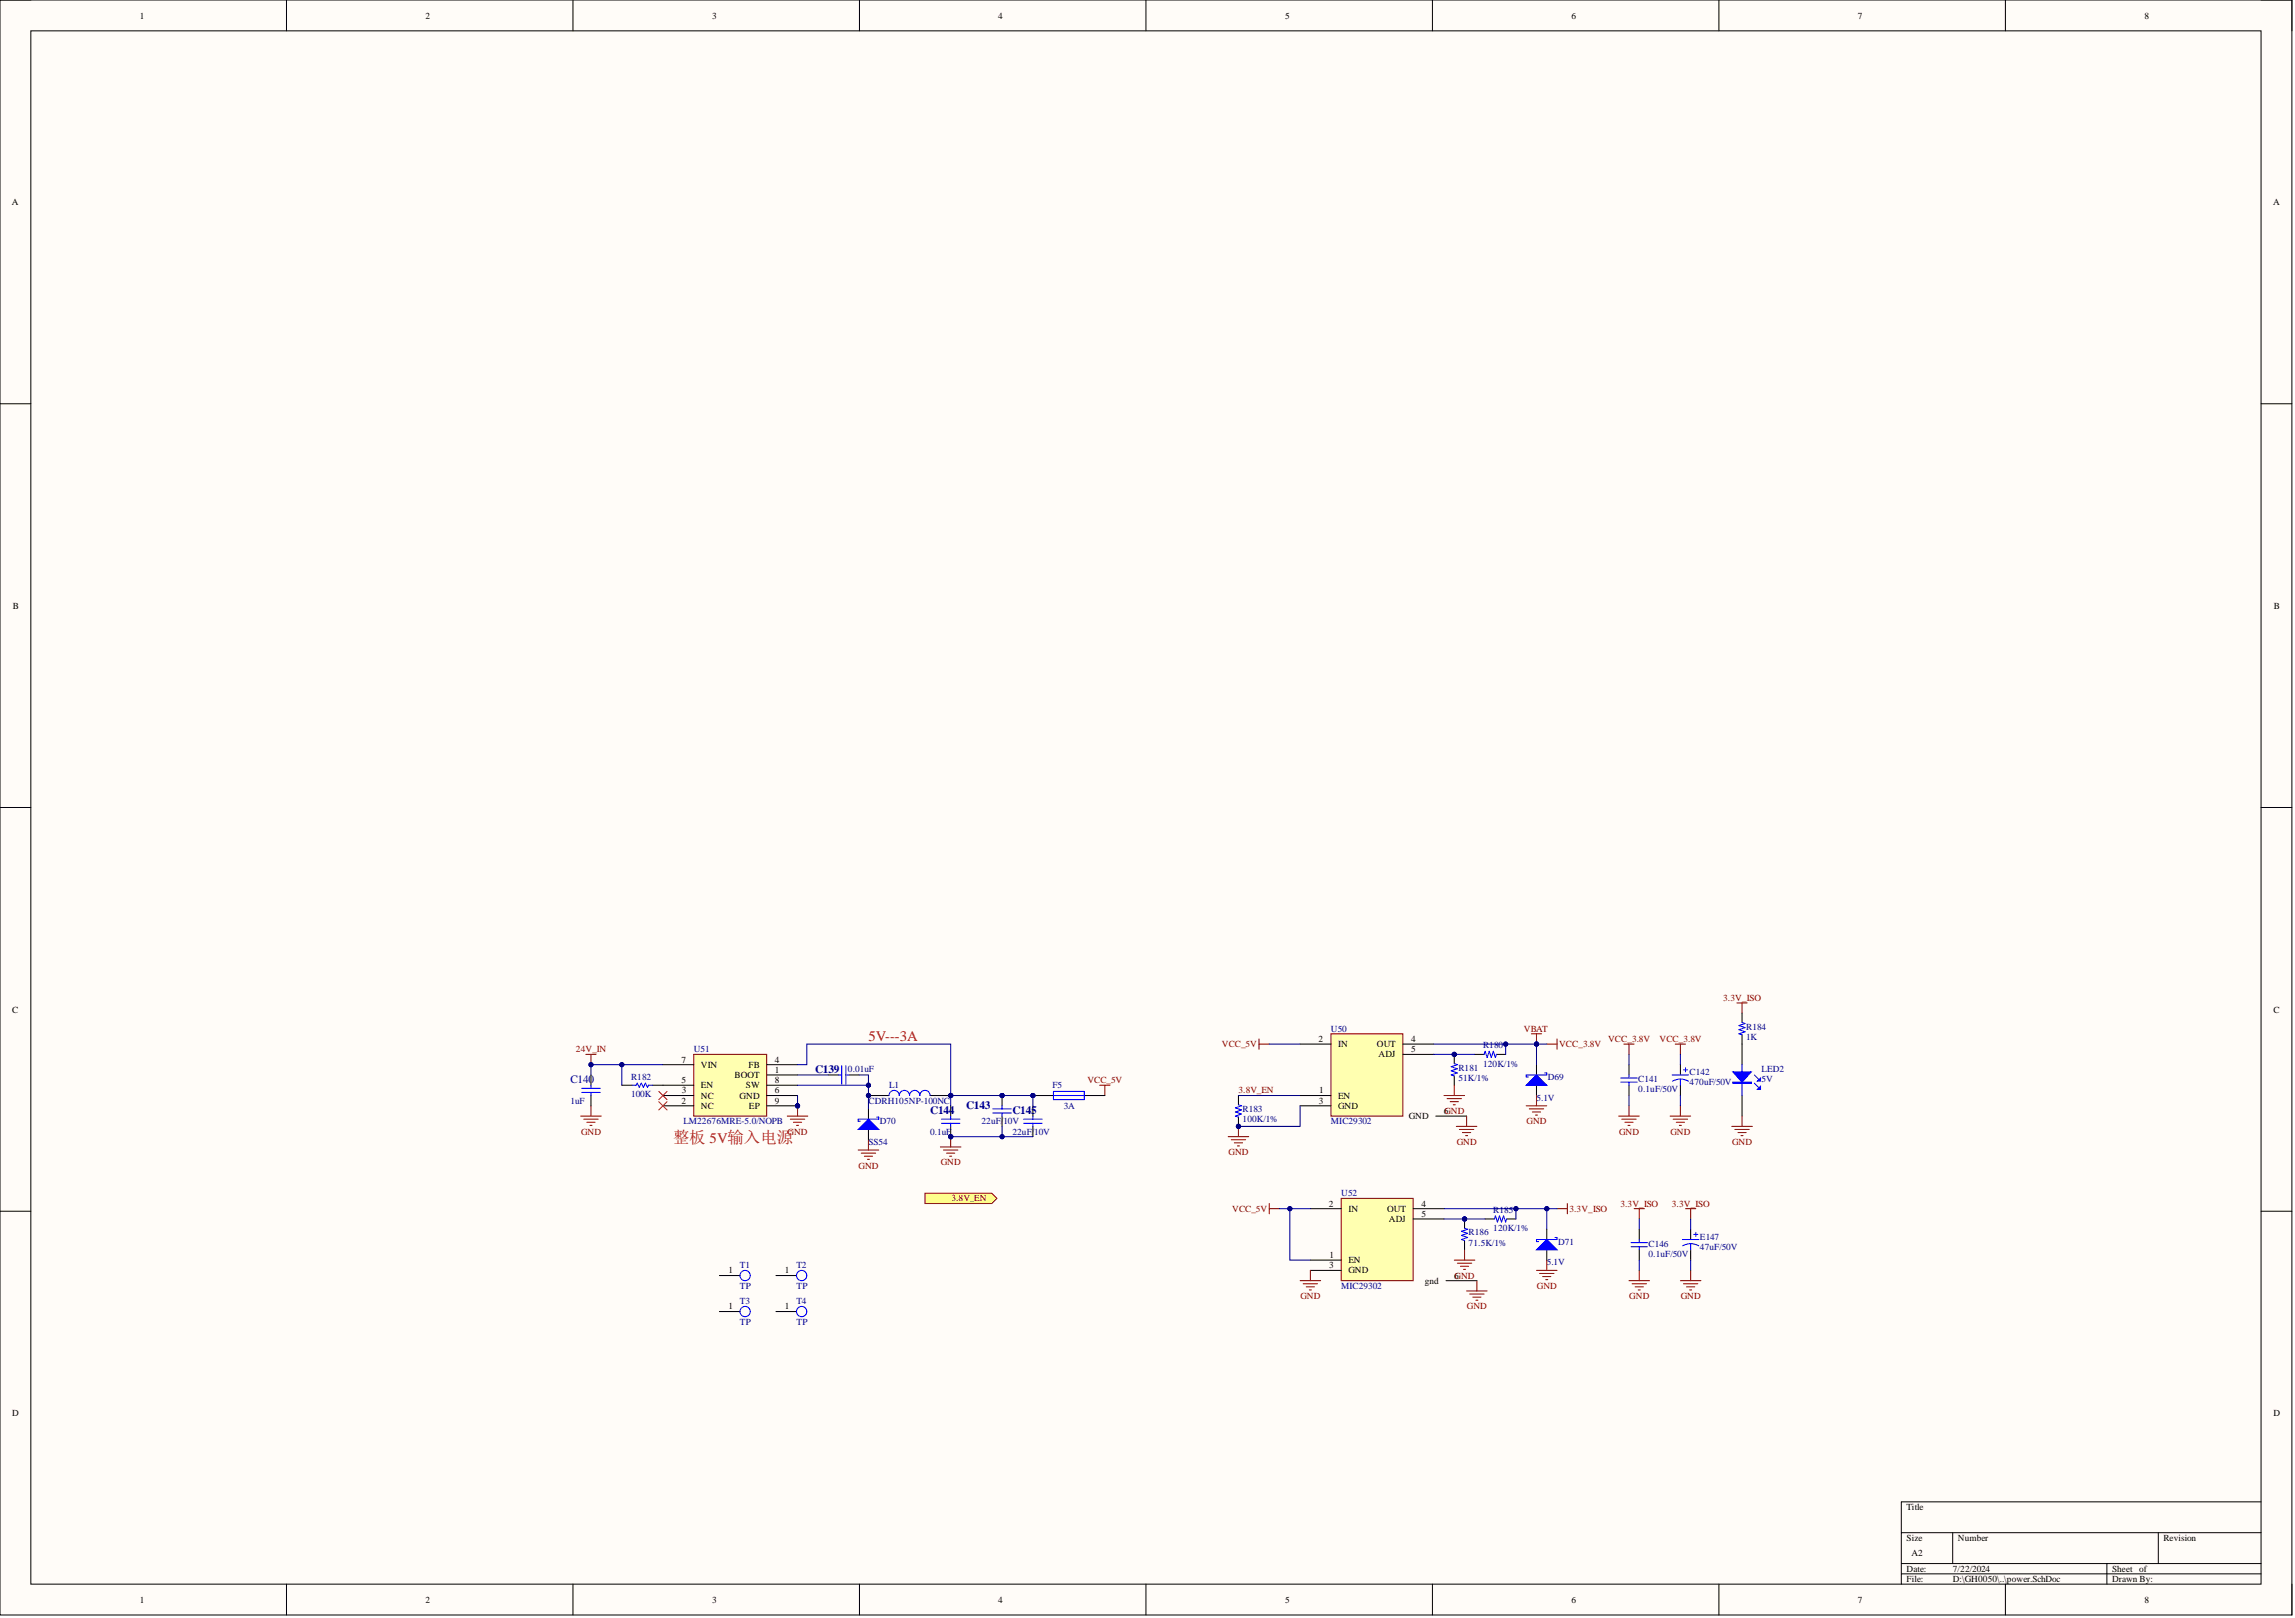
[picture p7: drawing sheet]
<svg xmlns="http://www.w3.org/2000/svg" width="566mm" height="399mm" viewBox="0 0 566 399" stroke-linecap="round" stroke-linejoin="round" font-family="sans-serif">
<defs><g id="words">
<text font-size="4.1" fill="#f00" x="166.1" y="281.9">整板 5V输入电源</text>
<text font-size="3.6" fill="#f00" x="214.3" y="256.7">5V---3A</text>
<g font-size="2.8" fill="#000080">
<text x="140.7" y="267">C140</text>
<text x="201.1" y="264.5">C139</text>
<text x="229.5" y="274.6">C144</text>
<text x="238.3" y="273.4">C143</text>
<text x="249.8" y="274.6">C145</text>
</g>
<g font-size="2.3">
<text x="34.5" y="4.6">1</text>
<text x="105" y="4.6">2</text>
<text x="175.7" y="4.6">3</text>
<text x="246.3" y="4.6">4</text>
<text x="317" y="4.6">5</text>
<text x="387.7" y="4.6">6</text>
<text x="458.4" y="4.6">7</text>
<text x="529.1" y="4.6">8</text>
<text x="3" y="50.6">A</text>
<text x="560.8" y="50.6">A</text>
<text x="3.1" y="150.1">B</text>
<text x="561" y="150.1">B</text>
<text x="3" y="249.7">C</text>
<text x="560.9" y="249.7">C</text>
<text x="325.3" y="257">2</text>
<text x="348.1" y="257">4</text>
<text x="168.1" y="262">7</text>
<text x="172.9" y="263.3">VIN</text>
<text x="184.7" y="263.3">FB</text>
<text x="191.2" y="262">4</text>
<text x="330.1" y="258.2">IN</text>
<text x="339.7" y="258.2">OUT</text>
<text x="340.1" y="260.8">ADJ</text>
<text x="348.1" y="259.5">5</text>
<text x="168.1" y="267.1">5</text>
<text x="168.2" y="269.6">3</text>
<text x="172.9" y="268.4">EN</text>
<text x="181.2" y="265.8">BOOT</text>
<text x="184" y="268.4">SW</text>
<text x="191.2" y="264.6">1</text>
<text x="191.2" y="269.6">6</text>
<text x="191.2" y="267.1">8</text>
<text x="325.5" y="269.6">1</text>
<text x="168.1" y="272.2">2</text>
<text x="172.9" y="273.4">NC</text>
<text x="172.9" y="270.9">NC</text>
<text x="182.5" y="270.9">GND</text>
<text x="184.8" y="273.4">EP</text>
<text x="191.2" y="272.2">9</text>
<text x="325.4" y="272.2">3</text>
<text x="330.1" y="270.9">EN</text>
<text x="330.1" y="273.4">GND</text>
<text x="347.5" y="276">GND</text>
<text x="356.3" y="274.7">6</text>
<text x="327.9" y="297.5">2</text>
<text x="332.7" y="298.8">IN</text>
<text x="342.2" y="298.8">OUT</text>
<text x="350.7" y="297.5">4</text>
<text x="342.6" y="301.4">ADJ</text>
<text x="350.7" y="300.1">5</text>
<text x="328" y="310.2">1</text>
<text x="332.7" y="311.5">EN</text>
<text x="179.7" y="314">1</text>
<text x="193.6" y="314">1</text>
<text x="327.9" y="312.8">3</text>
<text x="332.7" y="314">GND</text>
<text x="351.5" y="316.6">gnd</text>
<text x="358.8" y="315.3">6</text>
<text x="179.7" y="322.9">1</text>
<text x="193.6" y="322.9">1</text>
<text x="3" y="349.2">D</text>
<text x="560.9" y="349.2">D</text>
<text x="470.4" y="372.4">Title</text>
<text x="470.4" y="380">Size</text>
<text x="471.6" y="383.8">A2</text>
<text x="483" y="380">Number</text>
<text x="533.7" y="380">Revision</text>
<text x="470.4" y="387.6">Date:</text>
<text x="481.8" y="387.6">7/22/2024</text>
<text x="521.1" y="387.6">Sheet of</text>
<text x="34.5" y="395.2">1</text>
<text x="105" y="395.2">2</text>
<text x="175.7" y="395.2">3</text>
<text x="246.3" y="395.2">4</text>
<text x="317" y="395.2">5</text>
<text x="387.7" y="395.2">6</text>
<text x="458.4" y="395.2">7</text>
<text x="470.4" y="390.1">File:</text>
<text x="481.8" y="390.1">D:\GH0050\..\power.SchDoc</text>
<text x="521.1" y="390.1">Drawn By:</text>
<text x="529.1" y="395.2">8</text>
</g>
<g font-size="2.3" fill="#800000">
<text x="425.1" y="246.8">3.3V_ISO</text>
<text x="375.9" y="254.4">VBAT</text>
<text x="396.7" y="257">VCC_3.8V</text>
<text x="409.4" y="257">VCC_3.8V</text>
<text x="142.1" y="259.5">24V_IN</text>
<text x="301.5" y="258.2">VCC_5V</text>
<text x="384.7" y="258.2">VCC_3.8V</text>
<text x="268.3" y="267.1">VCC_5V</text>
<text x="305.5" y="269.6">3.8V_EN</text>
<text x="356.3" y="274.7">GND</text>
<text x="143.3" y="279.8">GND</text>
<text x="194.3" y="279.8">GND</text>
<text x="376.6" y="277.3">GND</text>
<text x="399.4" y="279.8">GND</text>
<text x="412.1" y="279.8">GND</text>
<text x="232.1" y="287.4">GND</text>
<text x="303.1" y="284.9">GND</text>
<text x="359.4" y="282.3">GND</text>
<text x="427.3" y="282.3">GND</text>
<text x="211.8" y="288.2">GND</text>
<text x="234.7" y="296.3">3.8V_EN</text>
<text x="304" y="298.8">VCC_5V</text>
<text x="387.2" y="298.8">3.3V_ISO</text>
<text x="399.8" y="297.5">3.3V_ISO</text>
<text x="412.5" y="297.5">3.3V_ISO</text>
<text x="358.9" y="315.3">GND</text>
<text x="379.2" y="317.8">GND</text>
<text x="320.8" y="320.4">GND</text>
<text x="361.9" y="322.9">GND</text>
<text x="402" y="320.4">GND</text>
<text x="414.7" y="320.4">GND</text>
</g>
<g font-size="2.3" fill="#000080">
<text x="328.4" y="254.4">U50</text>
<text x="430.8" y="253.9">R184</text>
<text x="430.8" y="256.5">1K</text>
<text x="171.2" y="259.5">U51</text>
<text x="365.9" y="258.5">R180</text>
<text x="365.9" y="263">120K/1%</text>
<text x="155.7" y="266.3">R182</text>
<text x="209.2" y="264.3">0.01uF</text>
<text x="219.3" y="268.4">L1</text>
<text x="259.6" y="268.4">F5</text>
<text x="359.8" y="264.1">R181</text>
<text x="359.8" y="266.6">51K/1%</text>
<text x="381.9" y="266.3">D69</text>
<text x="404.2" y="266.9">C141</text>
<text x="404.2" y="269.4">0.1uF/50V</text>
<text x="416.9" y="265.1">C142</text>
<text x="416.9" y="267.6">470uF/50V</text>
<text x="434.6" y="264.3">LED2</text>
<text x="434.6" y="266.9">5V</text>
<text x="140.7" y="272.2">1uF</text>
<text x="155.7" y="270.4">100K</text>
<text x="214.3" y="272.2">CDRH105NP-100NC</text>
<text x="262.4" y="273.4">3A</text>
<text x="306.6" y="274.2">R183</text>
<text x="379.1" y="271.4">5.1V</text>
<text x="168.6" y="277.3">LM22676MRE-5.0/NOPB</text>
<text x="217" y="277.3">D70</text>
<text x="229.5" y="279.8">0.1uF</text>
<text x="242.2" y="277.3">22uF/</text>
<text x="247.6" y="277.3">10V</text>
<text x="249.8" y="279.8">22uF/</text>
<text x="255.2" y="279.8">10V</text>
<text x="306.6" y="276.7">100K/1%</text>
<text x="328.4" y="277.3">MIC29302</text>
<text x="214.3" y="282.3">SS54</text>
<text x="330.9" y="295">U52</text>
<text x="368.4" y="299.1">R185</text>
<text x="362.3" y="304.7">R186</text>
<text x="368.4" y="303.6">120K/1%</text>
<text x="419.4" y="305.7">E147</text>
<text x="362.3" y="307.2">71.5K/1%</text>
<text x="384.4" y="306.9">D71</text>
<text x="406.7" y="307.4">C146</text>
<text x="406.7" y="310">0.1uF/50V</text>
<text x="419.4" y="308.2">47uF/50V</text>
<text x="182.6" y="312.8">T1</text>
<text x="182.6" y="317.8">TP</text>
<text x="196.5" y="312.8">T2</text>
<text x="196.5" y="317.8">TP</text>
<text x="330.9" y="317.8">MIC29302</text>
<text x="381.6" y="312">5.1V</text>
<text x="182.6" y="321.6">T3</text>
<text x="196.5" y="321.6">T4</text>
<text x="182.6" y="326.7">TP</text>
<text x="196.5" y="326.7">TP</text>
</g>
</g></defs>
<path d="M0 0h565.4v398.3h-565.4z" fill-rule="evenodd" fill="#fffcf8"/>
<path d="M0 0h565.4v398.3h-565.4z" fill="none" stroke="#000" stroke-width=".25"/>
<path d="M7.6 7.6h550.2v383h-550.2z" fill-rule="evenodd" fill="#fffcf8"/>
<g fill="none" stroke="#000" stroke-width=".25">
<path d="M0 0h7.6M70.7 0v7.6M141.4 0v7.6M212 0v7.6M282.7 0v7.6M353.4 0v7.6M424.1 0v7.6M494.8 0v7.6M557.8 0h7.6v7.6M7.6 7.6h550.2v383h-550.2zM0 99.6h7.6M557.8 99.6h7.6"/>
<path d="M0 199.1h7.6M557.8 199.1h7.6M0 298.7h7.6M557.8 298.7h7.6M469.1 378h88.7M481.8 378v7.6M532.5 378v7.6M557.8 370.3h-88.7v20.3M70.7 390.6v7.7M141.4 390.6v7.7M212 390.6v7.7M282.7 390.6v7.7"/>
<path d="M353.4 390.6v7.7M424.1 390.6v7.7M469.1 385.6h88.7M469.1 388.1h88.7M494.8 390.6v7.7M519.8 385.6v5M565.4 390.6v7.7"/>
</g>
<circle cx="214.3" cy="270.2" r=".51" fill="#000080"/>
<circle cx="214.3" cy="270.2" r=".51" fill="none" stroke="#000080" stroke-width=".25"/>
<circle cx="234.5" cy="270.2" r=".51" fill="#000080"/>
<circle cx="234.5" cy="270.2" r=".51" fill="none" stroke="#000080" stroke-width=".25"/>
<path d="M214.3 270.2h5" fill="none" stroke="#000" stroke-width=".25"/>
<circle cx="214.3" cy="270.2" r=".51" fill="#000080"/>
<circle cx="214.3" cy="270.2" r=".51" fill="none" stroke="#000080" stroke-width=".25"/>
<path d="M229.5 270.2h5" fill="none" stroke="#000" stroke-width=".25"/>
<circle cx="234.5" cy="270.2" r=".51" fill="#000080"/>
<circle cx="234.5" cy="270.2" r=".51" fill="none" stroke="#000080" stroke-width=".25"/>
<path d="M143.5 268.4h4.6M143.5 269.4h4.6M145.8 267.6v.8M145.8 269.4v.8M219.3 270.2a1.27 1.27 0 0 1 1.3-1.3 1.27 1.27 0 0 1 1.3 1.3 1.27 1.27 0 0 1 1.2-1.3 1.27 1.27 0 0 1 1.3 1.3 1.27 1.27 0 0 1 1.3-1.3 1.27 1.27 0 0 1 1.2 1.3 1.27 1.27 0 0 1 1.3-1.3 1.27 1.27 0 0 1 1.3 1.3" fill="none" stroke="#00f" stroke-width=".25"/>
<path d="M145.8 265.1v2.5M145.8 270.2v2.5" fill="none" stroke="#000" stroke-width=".25"/>
<circle cx="196.8" cy="272.7" r=".51" fill="#000080"/>
<circle cx="196.8" cy="272.7" r=".51" fill="none" stroke="#000080" stroke-width=".25"/>
<path d="M171.2 260h18v15.2h-18z" fill-rule="evenodd" fill="#ffffb0"/>
<path d="M171.2 260h18v15.2h-18z" fill="none" stroke="#800000" stroke-width=".25"/>
<path d="M163.5 272.7h7.7M163.5 270.2h7.7M163.5 262.5h7.7M163.5 267.6h7.7M189.2 265.1h7.6M189.2 272.7h7.6M189.2 270.2h7.6M189.2 262.5h7.6M189.2 267.6h7.6" fill="none" stroke="#000" stroke-width=".25"/>
<circle cx="196.8" cy="272.7" r=".51" fill="#000080"/>
<circle cx="196.8" cy="272.7" r=".51" fill="none" stroke="#000080" stroke-width=".25"/>
<path d="M143.3 275.2h5M144 276h3.6M144.8 276.7h2M145.5 277.5h.6M145.8 272.7v2.5M194.2 275.2h5.1M195 276h3.5M195.7 276.7h2.1M196.5 277.5h.5M196.8 272.7v2.5" fill="none" stroke="#800000" stroke-width=".25"/>
<path d="M204.4 265.1h2.5M209.4 265.1h2.6" fill="none" stroke="#000" stroke-width=".25"/>
<path d="M206.9 265.1h.8M207.7 262.8v4.6M208.7 265.1h.7M208.7 262.8v4.6" fill="none" stroke="#00f" stroke-width=".25"/>
<circle cx="196.8" cy="272.7" r=".51" fill="#000080"/>
<circle cx="196.8" cy="272.7" r=".51" fill="none" stroke="#000080" stroke-width=".25"/>
<path d="M214.3 273.4v2.6M214.3 278.5v2.6" fill="none" stroke="#000" stroke-width=".25"/>
<path d="M216.3 275.5h.5v.5h-5.1v.5h.5" fill="none" stroke="#00f" stroke-width=".25"/>
<path d="M214.3 276l2.5 2.5h-5.1z" fill="#00f"/>
<path d="M214.3 276l2.5 2.5h-5.1z" fill="none" stroke="#00f" stroke-width=".25"/>
<circle cx="234.5" cy="280.3" r=".51" fill="#000080"/>
<circle cx="234.5" cy="280.3" r=".51" fill="none" stroke="#000080" stroke-width=".25"/>
<path d="M234.5 272.7v2.5M234.5 277.8v2.5" fill="none" stroke="#000" stroke-width=".25"/>
<circle cx="234.5" cy="280.3" r=".51" fill="#000080"/>
<circle cx="234.5" cy="280.3" r=".51" fill="none" stroke="#000080" stroke-width=".25"/>
<path d="M155.9 267.6h1.1l.2-.5 .5 1 .5-1 .5 1 .5-1 .5 1 .3-.5h1M232.3 277h4.5M232.3 276h4.5M234.5 275.2v.8M234.5 277v.8" fill="none" stroke="#00f" stroke-width=".25"/>
<path d="M162.5 269.1l2.1 2.1M162.5 271.7l2.1 2M164.6 269.1l-2.1 2.1M164.6 271.7l-2.1 2" fill="none" stroke="#f00" stroke-width=".25"/>
<path d="M153.4 267.6h2.5M161 267.6h2.5" fill="none" stroke="#000" stroke-width=".25"/>
<circle cx="247.2" cy="270.2" r=".51" fill="#000080"/>
<circle cx="247.2" cy="270.2" r=".51" fill="none" stroke="#000080" stroke-width=".25"/>
<path d="M247.2 270.2v2.5" fill="none" stroke="#000" stroke-width=".25"/>
<circle cx="247.2" cy="270.2" r=".51" fill="#000080"/>
<circle cx="247.2" cy="270.2" r=".51" fill="none" stroke="#000080" stroke-width=".25"/>
<path d="M247.2 275.2v2.6M254.8 272.7v2.5M254.8 277.8v2.5" fill="none" stroke="#000" stroke-width=".25"/>
<path d="M244.9 274.5h4.6M244.9 273.4h4.6M247.2 272.7v.7M247.2 274.5v.7M252.5 277h4.6M252.5 276h4.6M254.8 275.2v.8M254.8 277v.8" fill="none" stroke="#00f" stroke-width=".25"/>
<path d="M144.5 260h2.6M145.8 260v2.5" fill="none" stroke="#800000" stroke-width=".25"/>
<circle cx="145.8" cy="262.5" r=".51" fill="#000080"/>
<circle cx="145.8" cy="262.5" r=".51" fill="none" stroke="#000080" stroke-width=".25"/>
<path d="M271.3 267.6h2.5M272.6 267.6v2.6M211.7 283.6h5.1M212.5 284.4h3.5M213.2 285.1h2.1M214 285.9h.5M214.3 281.1v2.5" fill="none" stroke="#800000" stroke-width=".25"/>
<path d="M429.8 257.5v5M429.8 270.2v5" fill="none" stroke="#000" stroke-width=".25"/>
<path d="M429.8 262.5v7.7M432.8 267.1l1 1M432.8 265.1l1 1" fill="none" stroke="#00f" stroke-width=".25"/>
<path d="M427.5 264.3h4.6l-2.3 2.6z" fill="#00f"/>
<path d="M427.5 264.3h4.6l-2.3 2.6zM427.5 266.9h4.6v.2h-4.6zM427.5 267h4.6" fill="none" stroke="#00f" stroke-width=".25"/>
<path d="M434.3 267.9v.7h-.7z" fill="#00f"/>
<path d="M434.3 267.9v.7h-.7z" fill="none" stroke="#00f" stroke-width=".25"/>
<path d="M434.3 265.8v.8h-.7z" fill="#00f"/>
<path d="M429.8 252.1l.7 .3-1.5 .5 1.5 .5-1.5 .5 1.5 .5-1.5 .5 .8 .3M434.3 265.8v.8h-.7z" fill="none" stroke="#00f" stroke-width=".25"/>
<path d="M429.8 249.9v2.2M429.8 255.2v2.3" fill="none" stroke="#000" stroke-width=".25"/>
<path d="M428.5 247.3h2.6M429.8 247.3v2.6M427.3 277.8h5M428 278.5h3.6M428.8 279.3h2M429.8 275.2v2.6M232 282.8h5.1M232.8 283.6h3.5M233.5 284.4h2.1M234.3 285.1h.5M234.5 280.3v2.5M429.5 280h.5" fill="none" stroke="#800000" stroke-width=".25"/>
<circle cx="234.5" cy="280.3" r=".51" fill="#000080"/>
<circle cx="234.5" cy="280.3" r=".51" fill="none" stroke="#000080" stroke-width=".25"/>
<path d="M328.4 254.9h17.7v20.3h-17.7z" fill-rule="evenodd" fill="#ffffb0"/>
<path d="M310.6 256.2v2.5M310.6 257.5h2.5M328.4 254.9h17.7v20.3h-17.7z" fill="none" stroke="#800000" stroke-width=".25"/>
<path d="M320.8 257.5h7.6M346.1 257.5h7.6M320.8 270.2h7.6M320.8 272.7h7.6M346.1 260h7.6M354.2 275.2h7.6" fill="none" stroke="#000" stroke-width=".25"/>
<circle cx="358.8" cy="260" r=".51" fill="#000080"/>
<circle cx="358.8" cy="260" r=".51" fill="none" stroke="#000080" stroke-width=".25"/>
<path d="M358.8 260v2.3M358.8 265.3v2.3" fill="none" stroke="#000" stroke-width=".25"/>
<circle cx="358.8" cy="260" r=".51" fill="#000080"/>
<circle cx="358.8" cy="260" r=".51" fill="none" stroke="#000080" stroke-width=".25"/>
<path d="M358.8 262.3l.7 .2-1.5 .5 1.5 .6-1.5 .5 1.5 .5-1.5 .5 .8 .2M366.1 260l.3-.8 .5 1.6 .5-1.6 .5 1.6 .5-1.6 .5 1.6 .3-.8M381.1 264.6h.5v.5h-5.1v.5h.5M399.9 265.8h4M399.9 266.9h4M401.9 265.1v.7M401.9 266.9v.7" fill="none" stroke="#00f" stroke-width=".25"/>
<path d="M363.9 260h2.2M369.2 260h2.3M379.1 262.5v2.6M379.1 267.6v2.6M401.9 262.5v2.6M401.9 267.6v2.6" fill="none" stroke="#000" stroke-width=".25"/>
<g fill="none" stroke="#800000" stroke-width=".25">
<path d="M381.6 257.5h2.5M384.1 256.2v2.5M400.6 257.5h2.6M401.9 257.5v2.5M413.3 257.5h2.5M414.6 257.5v2.5M356.3 270.2h5M357 270.9h3.6M357.8 271.7h2M358.5 272.4h.5M358.8 267.6v2.6M399.4 275.2h5"/>
<path d="M400.1 276h3.6M400.9 276.7h2M401.6 277.5h.5M401.9 272.7v2.5M412 275.2h5.1M412.8 276h3.5M413.6 276.7h2M414.3 277.5h.5M414.6 272.7v2.5"/>
</g>
<path d="M379.1 265.1l2.5 2.5h-5.1z" fill="#00f"/>
<path d="M379.1 265.1l2.5 2.5h-5.1z" fill="none" stroke="#00f" stroke-width=".25"/>
<path d="M376.5 272.7h5.1M377.3 273.4h3.5M378.1 274.2h2M378.8 275h.5M379.1 270.2v2.5" fill="none" stroke="#800000" stroke-width=".25"/>
<path d="M330.9 295.5h17.7v20.3h-17.7z" fill-rule="evenodd" fill="#ffffb0"/>
<path d="M313.1 296.8v2.5M313.1 298.1h2.6M330.9 295.5h17.7v20.3h-17.7z" fill="none" stroke="#800000" stroke-width=".25"/>
<path d="M323.3 298.1h7.6M348.6 298.1h7.7M323.3 310.7h7.6M323.3 313.3h7.6M348.6 300.6h7.7M356.8 315.8h7.6" fill="none" stroke="#000" stroke-width=".25"/>
<circle cx="361.3" cy="300.6" r=".51" fill="#000080"/>
<circle cx="361.3" cy="300.6" r=".51" fill="none" stroke="#000080" stroke-width=".25"/>
<path d="M361.3 300.6v2.3M361.3 305.9v2.3" fill="none" stroke="#000" stroke-width=".25"/>
<circle cx="361.3" cy="300.6" r=".51" fill="#000080"/>
<circle cx="361.3" cy="300.6" r=".51" fill="none" stroke="#000080" stroke-width=".25"/>
<path d="M361.3 302.9l.8 .2-1.5 .5 1.5 .5-1.5 .6 1.5 .5-1.5 .5 .7 .2M368.7 300.6l.2-.8 .5 1.6 .5-1.6 .6 1.6 .5-1.6 .5 1.6 .2-.8M383.6 305.2h.5v.5h-5v.5h.5M402.4 306.4h4.1M402.4 307.4h4.1M404.4 305.7v.7M404.4 307.4v.8" fill="none" stroke="#00f" stroke-width=".25"/>
<path d="M366.4 300.6h2.3M371.7 300.6h2.3M381.6 303.1v2.6M381.6 308.2v2.5M404.4 303.1v2.6M404.4 308.2v2.5" fill="none" stroke="#000" stroke-width=".25"/>
<g fill="none" stroke="#800000" stroke-width=".25">
<path d="M358.8 310.7h5.1M359.5 311.5h3.6M360.3 312.3h2M361.1 313h.5M361.3 308.2v2.5M401.9 315.8h5.1M402.7 316.6h3.5M403.4 317.3h2M404.2 318.1h.5M404.4 313.3v2.5M414.6 315.8h5M415.3 316.6h3.6"/>
<path d="M416.1 317.3h2M416.9 318.1h.5M417.1 313.3v2.5"/>
</g>
<path d="M381.6 305.7l2.5 2.5h-5z" fill="#00f"/>
<path d="M381.6 305.7l2.5 2.5h-5z" fill="none" stroke="#00f" stroke-width=".25"/>
<path d="M384.1 298.1h2.6M386.7 296.8v2.5M403.2 298.1h2.5M404.4 298.1v2.5M415.8 298.1h2.6M417.1 298.1v2.5M379.1 313.3h5M379.8 314h3.6M380.6 314.8h2M381.4 315.6h.5M381.6 310.7v2.6" fill="none" stroke="#800000" stroke-width=".25"/>
<circle cx="305.5" cy="277.8" r=".51" fill="#000080"/>
<circle cx="305.5" cy="277.8" r=".51" fill="none" stroke="#000080" stroke-width=".25"/>
<path d="M305.5 275.5v2.3" fill="none" stroke="#000" stroke-width=".25"/>
<circle cx="305.5" cy="277.8" r=".51" fill="#000080"/>
<circle cx="305.5" cy="277.8" r=".51" fill="none" stroke="#000080" stroke-width=".25"/>
<path d="M305.5 270.2v2.2" fill="none" stroke="#000" stroke-width=".25"/>
<path d="M305.5 272.4l.8 .3-1.5 .5 1.5 .5-1.5 .5 1.5 .5-1.5 .5 .7 .3" fill="none" stroke="#00f" stroke-width=".25"/>
<path d="M305.5 277.8v2.5M303 280.3h5.1M303.8 281.1h3.5M304.5 281.8h2.1M305.3 282.6h.5" fill="none" stroke="#800000" stroke-width=".25"/>
<circle cx="305.5" cy="277.8" r=".51" fill="#000080"/>
<circle cx="305.5" cy="277.8" r=".51" fill="none" stroke="#000080" stroke-width=".25"/>
<path d="M320.8 315.8h5M321.5 316.6h3.6M322.3 317.3h2M323 318.1h.5M323.3 313.3v2.5" fill="none" stroke="#800000" stroke-width=".25"/>
<path d="M228.2 294.2h16.5l1.3 1.3-1.3 1.3h-16.5z" fill-rule="evenodd" fill="#ffff80"/>
<path d="M228.2 294.2h16.5l1.3 1.3-1.3 1.3h-16.5z" fill="none" stroke="#800000" stroke-width=".25"/>
<circle cx="254.8" cy="270.2" r=".51" fill="#000080"/>
<circle cx="254.8" cy="270.2" r=".51" fill="none" stroke="#000080" stroke-width=".25"/>
<path d="M254.8 270.2h5.1" fill="none" stroke="#000" stroke-width=".25"/>
<circle cx="254.8" cy="270.2" r=".51" fill="#000080"/>
<circle cx="254.8" cy="270.2" r=".51" fill="none" stroke="#000080" stroke-width=".25"/>
<path d="M267.5 270.2h5.1M414.6 262.5v2.6M414.6 267.6v2.6M177.5 314.5h5.1M191.4 314.5h5.1M417.1 303.1v2.6M417.1 308.2v2.5M177.5 323.4h5.1M191.4 323.4h5.1" fill="none" stroke="#000" stroke-width=".25"/>
<g fill="none" stroke="#00f" stroke-width=".25">
<path d="M259.9 269.1h7.6v2.1h-7.6zM259.9 270.2h7.6M412.5 265.1h4.1M414.6 266.1l.8 .1 1.2 .4M414.6 266.1l-.8 .1-1.2 .4M414.6 266.1v1.5M415.3 263.8h1M415.8 263.3v1M415.1 305.7h4M417.1 306.7l.8 .1 1.2 .4M417.1 306.7l-.8 .1-1.2 .4M417.1 306.7v1.5"/>
<path d="M417.9 304.4h1M418.4 303.9v1"/>
<circle cx="183.8" cy="314.5" r="1.27"/>
<circle cx="197.8" cy="314.5" r="1.27"/>
<circle cx="183.8" cy="323.4" r="1.27"/>
<circle cx="197.8" cy="323.4" r="1.27"/>
</g>
<path d="M377.8 254.9h2.5M379.1 254.9v2.6M359.3 277.8h5.1M360.1 278.5h3.5M360.8 279.3h2M361.8 275.2v2.6M361.6 280h.5M361.8 318.3h5.1M362.6 319.1h3.5M363.4 319.9h2M364.4 315.8v2.5M364.1 320.6h.5" fill="none" stroke="#800000" stroke-width=".25"/>
<circle cx="379.1" cy="257.5" r=".51" fill="#000080"/>
<g fill="none" stroke="#000080" stroke-width=".25">
<path d="M196.8 265.1h7.6M212 265.1h2.3v2.5h-17.5"/>
<circle cx="379.1" cy="257.5" r=".51"/>
</g>
<circle cx="214.3" cy="267.6" r=".51" fill="#000080"/>
<g fill="none" stroke="#000080" stroke-width=".25">
<path d="M196.8 270.2v2.5"/>
<circle cx="214.3" cy="267.6" r=".51"/>
</g>
<circle cx="196.8" cy="272.7" r=".51" fill="#000080"/>
<g fill="none" stroke="#000080" stroke-width=".25">
<path d="M214.3 267.6v5.8"/>
<circle cx="196.8" cy="272.7" r=".51"/>
</g>
<circle cx="214.3" cy="267.6" r=".51" fill="#000080"/>
<circle cx="214.3" cy="267.6" r=".51" fill="none" stroke="#000080" stroke-width=".25"/>
<circle cx="214.3" cy="270.2" r=".51" fill="#000080"/>
<g fill="none" stroke="#000080" stroke-width=".25">
<path d="M247.2 277.8v2.5h-12.7"/>
<circle cx="214.3" cy="270.2" r=".51"/>
</g>
<circle cx="247.2" cy="280.3" r=".51" fill="#000080"/>
<circle cx="247.2" cy="280.3" r=".51" fill="none" stroke="#000080" stroke-width=".25"/>
<circle cx="234.5" cy="280.3" r=".51" fill="#000080"/>
<g fill="none" stroke="#000080" stroke-width=".25">
<path d="M196.8 262.5h2.2v-5h35.5v12.7"/>
<circle cx="234.5" cy="280.3" r=".51"/>
</g>
<circle cx="234.5" cy="270.2" r=".51" fill="#000080"/>
<g fill="none" stroke="#000080" stroke-width=".25">
<path d="M153.4 262.5v5.1"/>
<circle cx="234.5" cy="270.2" r=".51"/>
</g>
<circle cx="153.4" cy="262.5" r=".51" fill="#000080"/>
<g fill="none" stroke="#000080" stroke-width=".25">
<path d="M247.2 280.3h7.6"/>
<circle cx="153.4" cy="262.5" r=".51"/>
</g>
<circle cx="247.2" cy="280.3" r=".51" fill="#000080"/>
<g fill="none" stroke="#000080" stroke-width=".25">
<path d="M313.1 257.5h7.7M353.7 260h10.2"/>
<circle cx="247.2" cy="280.3" r=".51"/>
</g>
<circle cx="358.8" cy="260" r=".51" fill="#000080"/>
<g fill="none" stroke="#000080" stroke-width=".25">
<path d="M371.5 257.5v2.5"/>
<circle cx="358.8" cy="260" r=".51"/>
</g>
<circle cx="371.5" cy="257.5" r=".51" fill="#000080"/>
<g fill="none" stroke="#000080" stroke-width=".25">
<path d="M379.1 257.5v5M401.9 260v2.5M401.9 270.2v2.5M414.6 260v2.5M414.6 270.2v2.5"/>
<circle cx="371.5" cy="257.5" r=".51"/>
</g>
<circle cx="379.1" cy="257.5" r=".51" fill="#000080"/>
<g fill="none" stroke="#000080" stroke-width=".25">
<path d="M318.2 298.1v12.6h5.1"/>
<circle cx="379.1" cy="257.5" r=".51"/>
</g>
<circle cx="318.2" cy="298.1" r=".51" fill="#000080"/>
<g fill="none" stroke="#000080" stroke-width=".25">
<path d="M356.3 300.6h10.1"/>
<circle cx="318.2" cy="298.1" r=".51"/>
</g>
<circle cx="361.3" cy="300.6" r=".51" fill="#000080"/>
<g fill="none" stroke="#000080" stroke-width=".25">
<path d="M374 298.1v2.5"/>
<circle cx="361.3" cy="300.6" r=".51"/>
</g>
<circle cx="374" cy="298.1" r=".51" fill="#000080"/>
<g fill="none" stroke="#000080" stroke-width=".25">
<path d="M381.6 298.1v5M404.4 300.6v2.5M404.4 310.7v2.6M417.1 300.6v2.5M417.1 310.7v2.6"/>
<circle cx="374" cy="298.1" r=".51"/>
</g>
<circle cx="381.6" cy="298.1" r=".51" fill="#000080"/>
<g fill="none" stroke="#000080" stroke-width=".25">
<path d="M305.5 270.2h15.3M320.8 272.7v5.1h-15.3"/>
<circle cx="381.6" cy="298.1" r=".51"/>
</g>
<circle cx="305.5" cy="277.8" r=".51" fill="#000080"/>
<g fill="none" stroke="#000080" stroke-width=".25">
<path d="M234.5 272.7v-2.5h20.3v2.5"/>
<circle cx="305.5" cy="277.8" r=".51"/>
</g>
<circle cx="254.8" cy="270.2" r=".51" fill="#000080"/>
<circle cx="254.8" cy="270.2" r=".51" fill="none" stroke="#000080" stroke-width=".25"/>
<circle cx="247.2" cy="270.2" r=".51" fill="#000080"/>
<circle cx="247.2" cy="270.2" r=".51" fill="none" stroke="#000080" stroke-width=".25"/>
<circle cx="234.5" cy="270.2" r=".51" fill="#000080"/>
<g fill="none" stroke="#000080" stroke-width=".25">
<path d="M163.5 262.5h-17.7v2.6"/>
<circle cx="234.5" cy="270.2" r=".51"/>
</g>
<circle cx="153.4" cy="262.5" r=".51" fill="#000080"/>
<circle cx="153.4" cy="262.5" r=".51" fill="none" stroke="#000080" stroke-width=".25"/>
<circle cx="145.8" cy="262.5" r=".51" fill="#000080"/>
<g fill="none" stroke="#000080" stroke-width=".25">
<path d="M315.7 298.1h7.6"/>
<circle cx="145.8" cy="262.5" r=".51"/>
</g>
<circle cx="318.2" cy="298.1" r=".51" fill="#000080"/>
<g fill="none" stroke="#000080" stroke-width=".25">
<path d="M353.7 257.5h27.9"/>
<circle cx="318.2" cy="298.1" r=".51"/>
</g>
<circle cx="371.5" cy="257.5" r=".51" fill="#000080"/>
<circle cx="371.5" cy="257.5" r=".51" fill="none" stroke="#000080" stroke-width=".25"/>
<circle cx="379.1" cy="257.5" r=".51" fill="#000080"/>
<g fill="none" stroke="#000080" stroke-width=".25">
<path d="M356.3 298.1h27.8"/>
<circle cx="379.1" cy="257.5" r=".51"/>
</g>
<circle cx="374" cy="298.1" r=".51" fill="#000080"/>
<circle cx="374" cy="298.1" r=".51" fill="none" stroke="#000080" stroke-width=".25"/>
<circle cx="381.6" cy="298.1" r=".51" fill="#000080"/>
<circle cx="381.6" cy="298.1" r=".51" fill="none" stroke="#000080" stroke-width=".25"/>
<use href="#words"/>
</svg>
